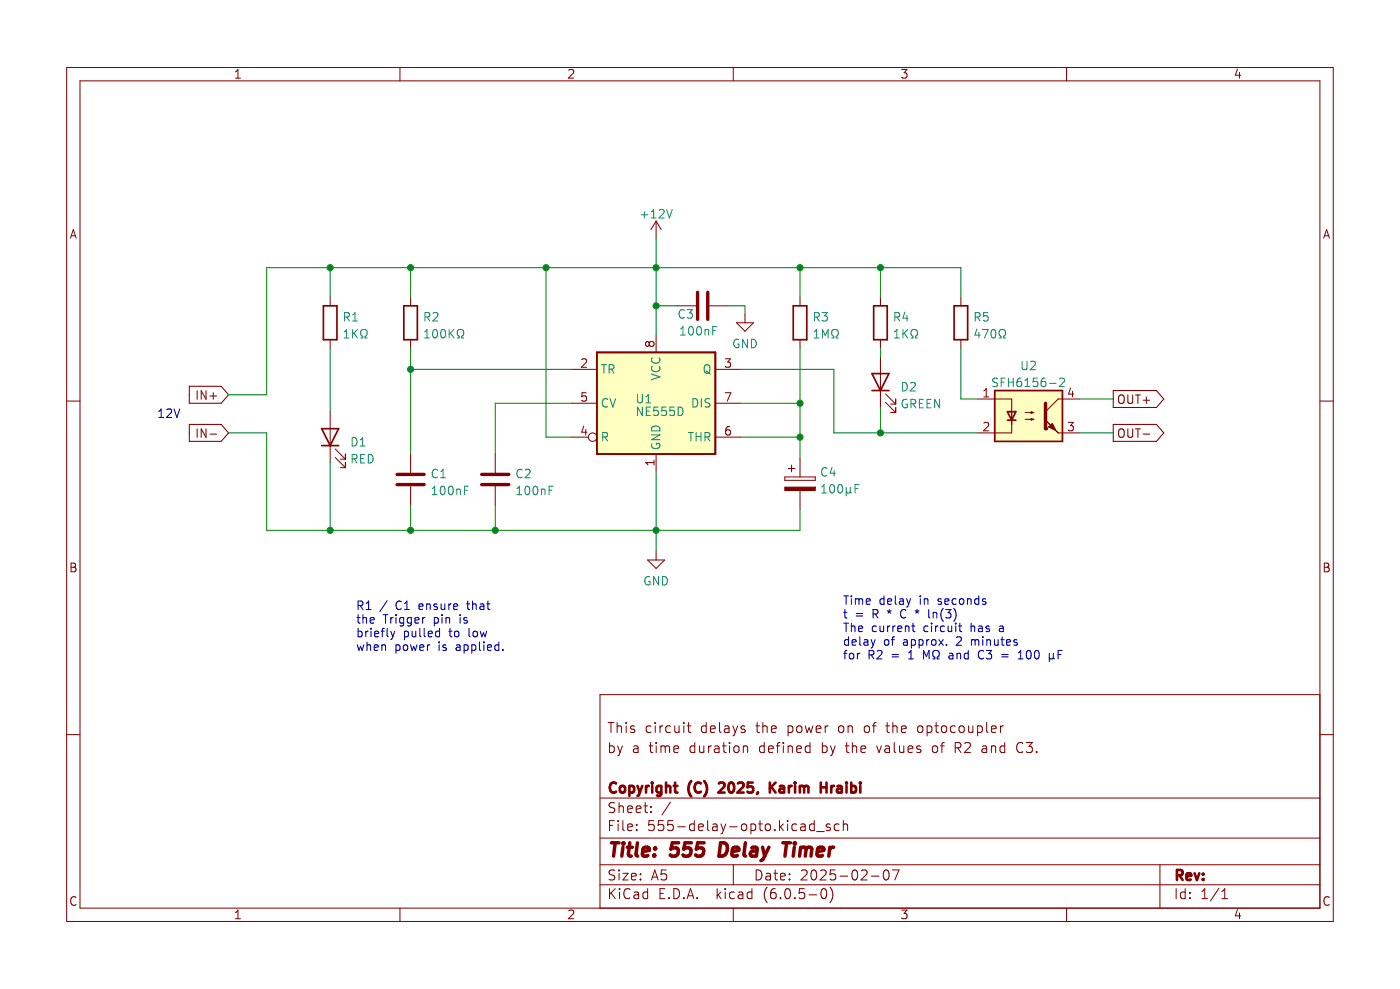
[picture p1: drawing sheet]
<svg xmlns="http://www.w3.org/2000/svg" width="210mm" height="148mm" viewBox="0 0 210 148" stroke-linecap="round" stroke-linejoin="round" font-family="sans-serif">
<path d="M0 .1h209.9v148.1h-209.9z" fill-rule="evenodd" fill="#fff" stroke="#fff" stroke-width=".15"/>
<g fill="none" stroke="#840000" stroke-width=".15">
<path d="M10 10.1h189.9v128h-189.9zM12 12.1h185.9v124h-185.9zM35.3 11.7h.7M35.3 10.8l.4-.4v1.3M60 10.1v2M85.3 10.5l.2-.1h.3l.2 .1v.3l-.8 .9h.8M109.9 10.1v2M135.2 10.4h.8l-.4 .5 .3 .1v.6l-.2 .1h-.3l-.2-.1M159.9 10.1v2M185.5 10.3l-.3 1h.8M185.8 10.8v.9M10.6 35.7l.4-1.3 .4 1.3"/>
<path d="M10.7 35.3h.6M198.5 35.7l.4-1.3 .4 1.3M198.6 35.3h.6M49.5 44.5v1.3M49.5 50.9v1.3M61.6 44.5v1.3M61.6 50.9v1.3M159.3 59.8h-.6l-1.9 1.9M10 60.1h2M49.5 61.7v7.6M50.3 68.5l1.5 1.6M50.3 67.3l1.5 1.5"/>
<path d="M51 70.1h.8M51 68.8h.8M51.8 68v.8M51.8 69.3v.8M61.6 68v2.8M61.6 72.9v2.7M74.3 68v2.8M74.3 72.9v2.7M151.7 63v1.9h-2.6M156.8 63l1.9 1.9h.6M197.9 60.1h2M10.7 84.4h.4l.2 .1v.2l-.2 .3a.35 .35 0 0 1 .3 .3 .35 .35 0 0 1-.3 .4h-.4z"/>
<path d="M10.7 85h.4M97.1 83.9h2.5l-1.2 1.3zM98.4 82.6v1.3M198.6 84.4h.4l.2 .1v.2l-.2 .3a.35 .35 0 0 1 .3 .3 .35 .35 0 0 1-.3 .4h-.4zM198.6 85h.4M10 110.1h2M90 119.6h107.9M91.2 108.2h.8M91.4 111.2v1.5M91.4 111.8l.4-.1 .3 .3v.5l-.1 .2h-.6M91.6 108.2v1.5M92.5 108.2v1.5"/>
<path d="M92.5 108.9a.37 .37 0 0 1 .7 .1v.7M92.6 111.7l.4 1M93 112.7l-.2 .4-.2 .1M93.3 111.7l-.3 1M93.9 108.2v.2M93.9 108.7v1M95 111.8h.6l.1 .9M95.1 108.8l-.4-.1-.2 .3 .1 .2 .5 .1v.4h-.6M95.7 112.1l-.5 .1a.29 .29 0 0 0-.3 .3 .29 .29 0 0 0 .3 .2h.5M97.3 111.7h.6M97.5 111.2v1.3l.1 .2h.3M97.6 108.8l-.4-.1-.3 .3v.5l.1 .2h.6"/>
<path d="M98.2 108.2v.2M98.2 108.7v1M98.4 111.2v.2M98.4 111.7v1M99 108.7v1M99.1 111.9a.37 .37 0 0 1 .6 .1M99.1 111.7v1M99.4 108.7l-.3 .1-.1 .2M99.7 112l.3-.3 .3 .1 .1 .9M99.7 112v.7M100.5 108.8l-.4-.1-.3 .3v.5l.2 .2h.5M101 112.2l.7-.1v-.3l-.5-.1-.2 .3 .1 .7h.6"/>
<path d="M101.2 108.7v1a.41 .41 0 0 0 .6-.1M101.8 108.7v1M102.5 108.2v.2M102.5 108.7v1M103 108.7h.6M103.2 108.2v1.3l.1 .2h.3M104.2 111.8l-.5-.1-.2 .3v.5l.1 .2h.6M104.2 111.2v1.5M104.9 111.7l.1 1a.41 .41 0 0 0 .5-.1M105.5 111.7v1M105.9 108.8l-.4-.1-.3 .3v.5l.1 .2h.6M105.9 108.2v1.5"/>
<path d="M106.2 111.7v1M106.5 109.2l.7-.1v-.3l-.5-.1-.2 .3 .1 .7h.6M106.7 111.7l-.3 .1-.2 .2M107.2 111.8h.5l.1 .9M107.8 112.1l-.5 .1a.29 .29 0 0 0-.2 .3 .29 .29 0 0 0 .2 .2h.5M107.9 108.2v1.3l.2 .2M108.3 111.7h.6M108.5 111.2v1.3l.1 .2h.3M108.7 108.8h.5l.1 .9M109.3 109.1l-.5 .1a.29 .29 0 0 0-.2 .3 .29 .29 0 0 0 .2 .2h.5M109.4 111.2v.2M109.4 111.7v1"/>
<path d="M109.9 108.7l.3 1M110.1 111.9a.41 .41 0 0 1 .4-.2 .41 .41 0 0 1 .3 .3v.5a.41 .41 0 0 1-.4 .3 .41 .41 0 0 1-.4-.3zM110.2 109.7l-.1 .4-.2 .1M110.6 108.7l-.4 1M111.4 111.9a.37 .37 0 0 1 .7 .1v.7M111.4 111.7v1M111.7 108.8l-.4-.1-.2 .3 .1 .2 .5 .1v.4h-.6M113.3 108.7h.6M113.5 108.2v1.3l.1 .2h.3M114.4 108.9a.37 .37 0 0 1 .6 .1v.7M114.4 108.2v1.5M114.6 111.2v1.5"/>
<path d="M114.6 111.8l-.4-.1-.3 .3v.5l.1 .2h.6M115.2 112.2l.7-.1v-.3l-.5-.1-.2 .3 .1 .7h.6M115.7 109.2l.7-.1-.1-.3-.4-.1-.2 .3v.7h.6M116.4 111.7h.5M116.9 111.2l-.2 .1-.1 .2v1.2M117.4 111.2v.2M117.4 111.7v1M118.2 111.9a.37 .37 0 0 1 .6 .1v.7M118.2 108.7v1.5M118.2 111.7v1M118.2 108.8l.4-.1 .3 .3v.5l-.2 .2h-.5M119.4 112.2l.8-.1-.1-.3-.4-.1-.3 .3 .1 .7h.6"/>
<path d="M119.5 108.9a.41 .41 0 0 1 .4-.2 .41 .41 0 0 1 .3 .3v.5a.41 .41 0 0 1-.4 .3 .41 .41 0 0 1-.4-.3zM120.7 108.7l.3 1 .3-.7 .3 .7 .3-1M121.4 111.8l-.4-.1-.3 .3v.5l.2 .2h.5M121.4 111.2v1.5M122.4 109.2l.7-.1-.1-.3-.4-.1-.2 .3v.7h.6M123.3 111.8l.4-.1 .3 .3v.5l-.1 .2h-.6M123.3 111.2v1.5M123.7 108.7v1M124.2 108.7l-.3 .1-.2 .2M124.5 111.7l.4 1M124.9 112.7l-.2 .4-.2 .1M125.2 111.7l-.3 1"/>
<path d="M125.9 108.8a.41 .41 0 0 1 .6 .2v.5a.41 .41 0 0 1-.4 .3 .41 .41 0 0 1-.4-.3v-.5zM126.7 111.7h.6M126.9 111.2v1.3l.1 .2h.3M127.2 108.9a.37 .37 0 0 1 .6 .1v.7M127.2 108.7v1M127.8 111.9a.37 .37 0 0 1 .6 .1v.7M127.8 111.2v1.5M129.1 112.2l.7-.1-.1-.3-.4-.1-.2 .3 .1 .7h.5M129.7 108.9a.41 .41 0 0 1 .4-.2 .41 .41 0 0 1 .3 .3v.5a.41 .41 0 0 1-.4 .3 .41 .41 0 0 1-.4-.3zM130.8 108.7h.6M131.4 108.2l-.3 .1-.1 .2v1.2M131.4 111.7l.4 1 .4-1"/>
<path d="M132.7 111.8h.6l.1 .9M132.8 108.7h.6M133 108.2v1.3l.1 .2h.3M133.4 112.1l-.5 .1a.29 .29 0 0 0-.3 .3 .29 .29 0 0 0 .3 .2h.5M133.9 108.9a.37 .37 0 0 1 .6 .1v.7M133.9 108.2v1.5M134.1 111.2v1.3l.2 .2M134.9 111.7v1a.41 .41 0 0 0 .6-.1M135.1 109.2l.8-.1-.1-.3-.4-.1-.3 .3 .1 .7h.6M135.5 111.7v1M136.1 112.2l.8-.1-.1-.3-.4-.1-.3 .3 .1 .7h.6M137.7 108.8a.41 .41 0 0 1 .7 .2v.5a.41 .41 0 0 1-.4 .3 .41 .41 0 0 1-.4-.3v-.5z"/>
<path d="M138 111.8l-.4-.1-.2 .3 .1 .2 .5 .1v.4h-.6M139 108.8l.4-.1 .3 .3v.5l-.1 .2h-.6M139 108.7v1.5M139.9 111.8a.41 .41 0 0 1 .7 .2v.5a.41 .41 0 0 1-.4 .3 .41 .41 0 0 1-.4-.3v-.5zM140.1 108.7h.6M140.4 108.2v1.3v.2h.3M141 111.7h.6M141.2 108.9a.41 .41 0 0 1 .4-.2 .41 .41 0 0 1 .3 .3v.5a.41 .41 0 0 1-.4 .3 .41 .41 0 0 1-.4-.3zM141.6 111.2l-.3 .1-.1 .2v1.2M143.2 112h.6a.41 .41 0 0 0 .3-.4 .41 .41 0 0 0-.3-.4h-.6v1.5M143.2 108.8l-.4-.1-.3 .3v.5l.1 .2h.6M143.6 112l.5 .7"/>
<path d="M143.9 108.9a.41 .41 0 0 1 .4-.2 .41 .41 0 0 1 .3 .3v.5a.41 .41 0 0 1-.4 .3 .41 .41 0 0 1-.4-.3zM144.6 111.4l.3-.2 .5 .1a.41 .41 0 0 1 0 .6l-.8 .8h.9M145.2 108.7l.1 1a.41 .41 0 0 0 .6-.1M145.9 108.7v1M146.6 108.8l.4-.1 .3 .3v.5l-.2 .2h-.5M146.6 108.7v1.5M147.3 111.8h.6v.9M147.9 112.1l-.5 .1a.29 .29 0 0 0-.2 .3 .29 .29 0 0 0 .2 .2h.5M147.9 108.2v1.3l.2 .2M148.6 111.9a.37 .37 0 0 1 .7 .1v.7M148.6 109.2l.8-.1-.1-.3-.4-.1-.3 .3 .1 .7h.6M148.6 111.7v1"/>
<path d="M150 108.7v1M150.4 108.7l-.3 .1-.1 .2M150.6 111.8l-.4-.1-.3 .3v.5l.2 .2h.5M150.6 111.2v1.5M153.4 111.4a.6 .6 0 0 0-.8 0 .6 .6 0 0 0-.2 .7 .56 .56 0 0 0 .3 .6 .56 .56 0 0 0 .7-.1M153.9 111.2h.9l-.5 .6a.41 .41 0 0 1 .5 .3v.4l-.2 .2h-.5l-.2-.1M155.4 112.6v.1M197.9 104.1h-107.9v32M197.9 110.1h2M11.4 134.5a.52 .52 0 0 0-.6 0 .52 .52 0 0 0-.2 .6 .49 .49 0 0 0 .2 .5 .49 .49 0 0 0 .6-.1M35.3 136.7l.4-.4v1.3M35.3 137.6h.7"/>
<path d="M60 136.1v2M85.3 136.5l.2-.2h.3l.2 .2v.2l-.8 .9h.8M90 132.6h107.9M90 129.6h107.9M90 125.6h107.9M91.4 133.1v1.5M91.4 123.7h.5M91.6 133.8l.6 .8M92.1 122.9h-.7v1.5M92.2 130.4l-.6-.1-.2 .2-.1 .3a.71 .71 0 0 0 .7 .4l.2 .2-.2 .4h-.7M92.2 120.3l-.6-.1-.2 .2-.1 .3a.71 .71 0 0 0 .7 .4l.2 .2-.2 .4h-.7M92.2 133.1l-.8 .9"/>
<path d="M92.7 122.9v.2M92.7 123.4v1M92.8 120.2v1.5M92.8 130.3v.2M92.8 130.8v1M92.8 120.9a.37 .37 0 0 1 .7 .1v.7M92.9 133.1v.2M92.9 133.6v1M93.4 130.8h.8l-.8 1h.8M93.4 122.9v1.3l.2 .2M94.1 123.9l.7-.1-.1-.3-.4-.1-.2 .3 .1 .7h.5M94.1 121.2l.7-.1-.1-.3-.4-.1-.2 .3 .1 .7h.5"/>
<path d="M94.5 133.3a.6 .6 0 0 0-.8 0 .6 .6 0 0 0-.2 .7 .56 .56 0 0 0 .3 .6 .56 .56 0 0 0 .7-.1M94.7 131.3l.7-.1-.1-.3-.4-.1-.2 .2v.8h.6M95.1 133.7h.6v.9M95.4 121.2l.7-.1-.1-.3-.4-.1-.2 .3 .1 .7h.5M95.5 124.3v.1M95.5 123.5v.2M95.7 134l-.5 .1a.29 .29 0 0 0-.2 .2 .29 .29 0 0 0 .2 .3h.5M96 131.7v.1M96 130.9v.1M96.5 120.7h.6M96.7 120.2v1.3l.1 .2h.3M97.1 133.7l-.4-.1-.3 .3v.4l.1 .3h.6"/>
<path d="M97.1 133.1v1.5M97.6 121.6v.1M97.6 120.8v.2M97.7 131.8l.5-1.5 .5 1.5M97.8 131.4h.7M98 122.9h-.7l-.1 .8 .3-.2 .5 .1 .1 .2-.1 .5-.2 .1h-.3l-.3-.1M99 133.8h.5M99.5 122.9h-.8v.8l.2-.2 .5 .1 .1 .2v.5l-.3 .1h-.3l-.2-.1M99.7 133.1h-.7v1.5h.7M99.9 130.3h-.7l-.1 .7 .2-.1 .5 .1 .2 .2-.1 .5-.2 .1h-.4l-.2-.1M100.3 134.5v.1M100.5 120.2l-1.3 1.9"/>
<path d="M100.9 122.9h-.7l-.1 .8 .2-.2 .5 .1 .2 .2-.1 .5-.2 .1h-.4l-.2-.1M101 133.1a.76 .76 0 0 1 .9 .8 .76 .76 0 0 1-.9 .7zM101.6 123.9h1.1M102.5 134.5v.1M103 134.6l.5-1.5 .5 1.5M103.2 134.2h.7M104.1 123.5l-.4-.1-.3 .3v.5l.1 .2h.6M104.1 122.9v1.5M104.5 134.5v.1M104.7 123.9l.8-.1-.1-.3-.4-.1-.3 .3 .1 .7h.6M106.1 122.9v1.3l.2 .2M106.9 123.5h.6v.9"/>
<path d="M107.5 133.1v1.5M107.5 123.8l-.5 .1a.29 .29 0 0 0-.2 .3 .29 .29 0 0 0 .2 .2h.5M107.7 134.1l.4 .5M108.1 133.6l-.6 .6M108.1 123.4l.4 1M108.5 124.4l-.2 .4-.2 .1M108.7 133.1v.2M108.7 133.6v1M108.8 123.4l-.3 1M109.4 123.9h1.1M109.9 136.1v2M109.9 129.6v3"/>
<path d="M110.1 133.7l-.4-.1-.3 .3v.4l.1 .3h.6M110.7 133.7h.6l.1 .9M111.2 123.6a.41 .41 0 0 1 .4-.2 .41 .41 0 0 1 .3 .3v.5a.41 .41 0 0 1-.3 .3 .41 .41 0 0 1-.4-.3zM111.4 134l-.5 .1a.29 .29 0 0 0-.2 .2 .29 .29 0 0 0 .2 .3h.5M112.6 123.5l.4-.1 .3 .3v.5l-.1 .2h-.6M112.6 123.4v1.5M112.7 133.7l-.4-.1-.3 .3v.4l.2 .3h.5M112.7 133.1v1.5M113.4 130.3a.76 .76 0 0 1 .8 .8 .76 .76 0 0 1-.8 .7zM113.7 123.4h.6M113.9 122.9v1.3l.1 .2h.3M114.8 123.6a.41 .41 0 0 1 .4-.2 .41 .41 0 0 1 .3 .3v.5a.41 .41 0 0 1-.4 .3 .41 .41 0 0 1-.4-.3z"/>
<path d="M114.9 130.9h.5l.1 .9M115 132.9a1.72 1.72 0 0 0 0 2.3M115.5 131.2l-.5 .1a.29 .29 0 0 0-.2 .2 .29 .29 0 0 0 .2 .3h.5M116 130.8h.6M116.2 124.3v.1M116.2 130.3v1.3l.1 .2h.3M116.2 133.1a.59 .59 0 0 0-.7 .7v.5l.2 .3h.4l.2-.1 .1-.5-.2-.2-.4-.1-.3 .3M116.9 122.9v1.5M117 131.3l.7-.1v-.3l-.5-.1-.2 .2 .1 .8h.6M117 134.5v.1M117 123.9l.4 .5M117.4 123.4l-.5 .6"/>
<path d="M117.8 133.3l.4-.2a.94 .94 0 0 1 0 1.5h-.2a.91 .91 0 0 1-.2-1.3zM118.1 122.9v.2M118.1 123.4v1M118.4 131.7v.1M118.4 130.9v.1M119.2 134.5v.1M119.4 123.5l-.4-.1-.3 .3v.5l.2 .2h.5M120.1 123.5h.6v.9M120.2 130.5l.2-.2 .5 .1a.41 .41 0 0 1 0 .6l-.8 .8h.9M120.6 133.1h-.7l-.1 .7 .2-.1 .5 .1 .2 .2-.1 .5-.2 .1h-.4l-.2-.1M120.7 123.8l-.5 .1a.29 .29 0 0 0-.2 .3 .29 .29 0 0 0 .2 .2h.5M121.3 134.1h1.1"/>
<path d="M121.7 130.5l.4-.2a.94 .94 0 0 1 0 1.5h-.2a.91 .91 0 0 1-.2-1.3zM122.1 123.5l-.4-.1-.3 .3v.5l.1 .2h.6M122.1 122.9v1.5M122.4 124.6h1.2M123 130.5l.2-.2 .5 .1a.41 .41 0 0 1 .1 .6l-.9 .8h1M123.2 133.3l.4-.2a.94 .94 0 0 1 0 1.5h-.2a.91 .91 0 0 1-.2-1.3zM124.4 123.5l-.3-.1-.2 .3v.2l.5 .1v.4h-.5M124.4 132.9a1.72 1.72 0 0 1 0 2.3M125.2 130.3h-.7l-.1 .7 .3-.1 .5 .1 .1 .2-.1 .5-.2 .1h-.3l-.3-.1M125.8 123.5l-.4-.1-.3 .3v.5l.1 .2h.6M125.9 131.3h1.2M126.4 123.6a.37 .37 0 0 1 .7 .1v.7"/>
<path d="M126.4 122.9v1.5M127.9 130.5l.3-.2a.94 .94 0 0 1 0 1.5h-.1a.91 .91 0 0 1-.2-1.3zM129.2 130.5l.2-.2 .5 .1a.41 .41 0 0 1 0 .6l-.8 .8h.9M130.7 131.3h1.1M132.6 130.5l.3-.2a.94 .94 0 0 1 0 1.5h-.1a.91 .91 0 0 1-.2-1.3zM133.8 130.3h1l-.6 1.5M135.2 136.3h.8l-.4 .5 .3 .2v.5l-.2 .1h-.3l-.2-.1M159.9 136.1v2M173.9 129.6v6.5M176.3 133.1v1.5M177.7 133.7l-.4-.1-.3 .3v.4l.1 .3h.6M177.7 133.1v1.5"/>
<path d="M178.4 134.5v.1M178.4 133.7v.1M180.2 134.6h.9M180.2 133.6l.4-.5v1.5M182.8 133.1l-1.3 1.9M183.2 134.6h.9M183.2 133.6l.4-.5v1.5M185.5 136.3l-.3 .9h.8M185.8 136.8v.8M199.3 134.5a.52 .52 0 0 0-.6 0 .52 .52 0 0 0-.2 .6 .49 .49 0 0 0 .2 .5 .49 .49 0 0 0 .6-.1"/>
</g>
<g fill="none" stroke="#840000" stroke-width=".39">
<path d="M92.4 117.4a.6 .6 0 0 0-.8 0 .6 .6 0 0 0-.2 .7 .56 .56 0 0 0 .3 .6 .56 .56 0 0 0 .7-.1M93 117.9a.41 .41 0 0 1 .4-.2 .41 .41 0 0 1 .3 .3v.5a.41 .41 0 0 1-.4 .3 .41 .41 0 0 1-.4-.3zM94.4 117.8l.4-.1 .3 .3v.5l-.2 .2h-.5M94.4 117.7v1.5M95.6 117.7l.3 1M95.9 118.7l-.1 .4-.2 .1M96.3 117.7l-.4 1M96.9 117.7v1M97.3 117.7l-.3 .1-.1 .2M97.8 117.2v.2M97.8 117.7v1M99.1 117.8l-.4-.1-.3 .3v.5l.2 .2h.5"/>
<path d="M99.1 117.7v1.3a.41 .41 0 0 1-.6 .2M99.9 117.9a.37 .37 0 0 1 .6 .1v.7M99.9 117.2v1.5M101 117.7h.6M101.2 117.2v1.3l.1 .2h.3M103.6 117a1.72 1.72 0 0 0 0 2.3M105.1 117.4a.6 .6 0 0 0-.8 0 .6 .6 0 0 0-.2 .7 .56 .56 0 0 0 .3 .6 .56 .56 0 0 0 .7-.1M105.6 117a1.72 1.72 0 0 1 0 2.3M107.8 117.4l.2-.2 .5 .1a.41 .41 0 0 1 .1 .6l-.9 .8h.9M109.4 117.4l.3-.2a.94 .94 0 0 1 0 1.5h-.1a.91 .91 0 0 1-.2-1.3zM110.6 117.4l.3-.2 .5 .1a.41 .41 0 0 1 0 .6l-.8 .8h.9M112.9 117.2h-.8v.8l.2-.2 .5 .1 .1 .2v.5l-.3 .1h-.3l-.2-.1"/>
<path d="M113.6 118.7l-.1 .3M115.4 117.2v1.5M115.6 117.9l.7 .8M116.3 117.2l-.9 .9M116.9 117.8h.6l.1 .9M117.6 118.1l-.5 .1a.29 .29 0 0 0-.3 .3 .29 .29 0 0 0 .3 .2h.5M118.3 117.7v1M118.7 117.7l-.3 .1-.1 .2M119.2 117.2v.2M119.2 117.7v1M119.9 117.9a.37 .37 0 0 1 .7 .1M119.9 117.7v1"/>
<path d="M120.6 118l.2-.3 .3 .1 .1 .9M120.6 118v.7M123.1 117.2v1.5M123.1 118h.8M123.9 117.2v1.5M124.6 117.7v1M125.1 117.7l-.3 .1-.2 .2M125.6 117.8h.5l.1 .9M126.2 118.1l-.5 .1a.29 .29 0 0 0-.2 .3 .29 .29 0 0 0 .2 .2h.5M126.9 117.2v.2M126.9 117.7v1M127.6 117.8l.5-.1 .2 .3v.5l-.1 .2h-.6"/>
<path d="M127.6 117.2v1.5M129 117.2v.2M129 117.7v1M176.5 131.1h.5a.41 .41 0 0 0 .3-.4 .41 .41 0 0 0-.3-.4h-.5v1.5M176.8 131.1l.5 .7M177.9 131.3l.7-.1-.1-.3-.4-.1-.2 .2 .1 .8h.5M179.1 130.8l.4 1 .3-1M180.4 131.7v.1M180.4 130.9v.1"/>
</g>
<g fill="none" stroke="#840000" stroke-width=".52">
<path d="M91.7 126.3h1.1M92.2 126.3l-.2 2M93.4 126.9l-.2 1.4M93.5 126.3v.2M93.5 126.3l-.1 .1 .1 .1M93.5 126.3l.1 .1-.1 .1M94.1 126.9h.7M94.4 126.3l-.2 1.7 .1 .2 .4 .1M95.6 126.3l-.2 1.7 .2 .3M96.4 127.6l.9-.2v-.4l-.6-.1-.3 .3-.1 .8 .1 .2 .2 .1 .5-.1M98.1 128.1l.1 .1-.1 .1M98.1 128.1l-.1 .1 .1 .1"/>
<path d="M98.1 128.1v.2M98.2 127v.2M98.2 127l.1 .1-.1 .1M98.2 127l-.1 .1 .1 .1M101.8 126.3h-1l-.2 .9 .3-.2 .7 .1 .1 .3-.2 .7-.3 .2h-.5l-.2-.2M103.7 126.3h-1l-.2 .9 .3-.2 .7 .1 .1 .3-.2 .7-.3 .2h-.5l-.2-.2M105.6 126.3h-1l-.2 .9 .3-.2 .7 .1 .1 .3-.2 .7-.3 .2h-.4l-.3-.2M108 126.3h.5a.97 .97 0 0 1 .4 1.5 .9 .9 0 0 1-1.1 .5zM109.8 127.6l1-.2-.1-.4-.6-.1-.3 .3-.1 .8 .1 .2 .2 .1 .6-.1M111.8 126.3l-.3 1.7 .3 .3M112.7 127l.2-.1 .6 .1v.2l-.1 1.1M113.5 127.4l-.7 .1a.4 .4 0 0 0-.3 .3 .4 .4 0 0 0 .2 .5l.7-.1"/>
<path d="M114.3 126.9l.3 1.4M114.6 128.3l-.2 .4-.3 .2M115.3 126.9l-.7 1.4M117.4 126.3h1.1M117.9 126.3l-.2 2M119.1 126.9l-.2 1.4M119.2 126.3v.2M119.2 126.3l-.1 .1 .1 .1M119.2 126.3l.1 .1-.1 .1M120 127.1a.49 .49 0 0 1 .9 .1M120 126.9l-.1 1.4M120.9 127.2a.5 .5 0 0 1 .8-.2v.2l-.1 1.1"/>
<path d="M120.9 127.2l-.2 1.1M122.5 127.6l1-.2v-.4l-.6-.1-.3 .3-.1 .8 .1 .2 .1 .1 .6-.1M124.4 126.9l-.1 1.4M125 126.9a.59 .59 0 0 0-.6 .4"/>
</g>
<path d="M48.5 45.8h2v5.1h-2zM60.5 45.8h2.1v5.1h-2.1zM149.1 58.5h10.2v7.6h-10.2zM48.2 66.8h2.6M48.2 64.2h2.6l-1.3 2.6zM151 63h1.3" fill="none" stroke="#840000" stroke-width=".25"/>
<g fill="none" stroke="#008484" stroke-width=".15">
<path d="M51.6 50.6h.7M51.6 49.7l.4-.3v1.2M51.7 47.5l.6-.1 .1-.2-.1-.3-.2-.1h-.4v1.3M52 47.5l.4 .6M52.9 48.1h.7M52.9 47.2l.3-.4v1.3M52.9 49.4v1.2M53.1 49.9l.5 .7M53.6 49.4l-.7 .7M54.1 50.6h.3v-.2a.54 .54 0 0 1-.3-.8 .54 .54 0 0 1 .8-.2 .58 .58 0 0 1-.2 1v.2h.3M63.7 50.6h.7M63.7 49.7l.3-.3v1.2"/>
<path d="M63.7 47.5l.6-.1 .1-.2v-.3l-.2-.1h-.5v1.3M64 47.5l.4 .6M64.9 46.9l.5-.1 .2 .1 .1 .3-.8 .9h.8M65 49.5l.2-.1a.69 .69 0 0 1 .5 .5 .69 .69 0 0 1-.3 .7h-.1a.68 .68 0 0 1-.3-1.1zM66.2 49.5l.2-.1a.69 .69 0 0 1 .5 .5 .69 .69 0 0 1-.3 .7h-.1a.68 .68 0 0 1-.3-1.1zM67.3 49.4v1.2M67.5 49.9l.6 .7M68.1 49.4l-.8 .7M68.6 50.6h.3v-.2a.54 .54 0 0 1-.3-.8 .54 .54 0 0 1 .7-.2 .58 .58 0 0 1-.1 1v.2h.3M52.8 65.5a.64 .64 0 0 1 .7 .7 .64 .64 0 0 1-.7 .6zM52.8 68.7h.6l.1-.2v-.3l-.2-.1h-.5v1.3M53.1 68.7l.4 .7"/>
<path d="M54 66.8h.7M54 65.9l.4-.4v1.3M54.1 68.7h.4M54.7 68.1h-.6v1.3h.6M55.2 68.1a.64 .64 0 0 1 .8 .6 .64 .64 0 0 1-.8 .7zM64.8 74.1h.7M64.8 73.2l.4-.4v1.3M65.6 70.4a.51 .51 0 0 0-.6 0 .51 .51 0 0 0-.2 .6 .48 .48 0 0 0 .2 .5 .48 .48 0 0 0 .6 0M66.1 71.6h.7M66.1 70.7l.3-.4v1.3M66.1 73l.2-.2a.69 .69 0 0 1 .5 .6 .69 .69 0 0 1-.2 .7h-.2a.68 .68 0 0 1-.3-1.1zM67.3 73l.2-.2a.69 .69 0 0 1 .5 .6 .69 .69 0 0 1-.2 .7h-.2a.68 .68 0 0 1-.3-1.1z"/>
<path d="M68.5 73.4l.2-.1h.3v.8M68.5 73.3v.8M69.6 73.4h.5M70.2 72.8h-.6v1.3M77.5 74.1h.7M77.5 73.2l.4-.4v1.3M78.3 70.4a.51 .51 0 0 0-.7 0 .51 .51 0 0 0-.1 .6 .48 .48 0 0 0 .2 .5 .48 .48 0 0 0 .6 0M78.8 70.4l.4-.1 .2 .1 .1 .3-.8 .9h.8M78.8 73l.2-.2a.69 .69 0 0 1 .5 .6 .69 .69 0 0 1-.3 .7h-.1a.68 .68 0 0 1-.3-1.1zM80 73l.2-.2a.69 .69 0 0 1 .5 .6 .69 .69 0 0 1-.2 .7h-.2a.68 .68 0 0 1-.3-1.1zM81.2 73.3v.8M81.2 73.4l.2-.1h.3v.8"/>
<path d="M82.3 73.4h.5M82.9 72.8h-.6v1.3M97.4 86.4a.62 .62 0 0 0-.8 .5 .62 .62 0 0 0 .5 .7l.4-.1v-.4h-.3M98.7 86.4v1.2l-.7-1.2v1.2M99.3 86.4a.64 .64 0 0 1 .8 .6 .64 .64 0 0 1-.8 .6z"/>
</g>
<path d="M59.5 72.6h4.1M59.5 71.1h4.1M72.2 72.6h4.1M72.2 71.1h4.1M156.8 60.4v3.8" fill="none" stroke="#840000" stroke-width=".51"/>
<path d="M149.1 58.5h10.2v7.6h-10.2z" fill-rule="evenodd" fill="#ffffc2" stroke="#ffffc2" stroke-width=".25"/>
<circle cx="156.8" cy="64.2" r=".25" fill="#840000"/>
<g fill="none" stroke="#840000" stroke-width=".15">
<path d="M98.4 33.1v2.6M98.4 33.1l-.8 1.3M98.4 33.1l.7 1.3M85.7 55.3h3.8M87.2 53.9l.5-.1 .2 .1v.2l-.7 .9h.7M87.9 58.8h-.6l-.1 .6 .2-.1 .4 .1 .1 .2v.4l-.2 .1-.5-.1M97.3 51.4l.3-.2h.2l.3 .2-.1 .4-.2 .1h-.2l-.3-.3M97.3 51.4l-.2-.2-.3 .2v.2l.2 .3 .3-.3M97.3 51.4v.2M98.4 50.3v2.5M101.5 45.8h2.8M106.4 45.8h2.8"/>
<path d="M107.3 55.3h3.8M108.7 53.8h.8l-.4 .4 .4 .2v.5l-.2 .1h-.4l-.2-.1M108.7 58.8h.9l-.6 1.3M110.4 48.4h2.6l-1.3 1.2zM111.7 47.1v1.3M119.9 44.5v1.3M119.9 50.9v1.3M132 44.5v1.3M132 50.9v1.3M132 53.4v7.6M132.8 59l1.5 1.5M134.3 59.8v.7"/>
<path d="M144.1 44.5v1.3M144.1 50.9v1.3M146.6 59.8h5.1v3.8M147.5 59.5h.7M147.5 58.6l.4-.4v1.3M159.3 59.8h2.5M160.5 58.1l-.3 .9h.8M160.8 58.6v.9M85.7 65.5h2.5M85.7 60.4h3.8M87.5 63.8l-.3 1h.8M87.8 64.3v.9"/>
<path d="M98.1 68.9v.8M98.1 69.3h-1.3l.3 .4M98.4 68v2.6M107.3 65.5h3.8M107.3 60.4h3.8M109.4 63.9a.5 .5 0 0 0-.6 .6v.4l.1 .2 .4 .1 .2-.1v-.5l-.1-.1-.4-.1-.2 .2M117.7 71.5h4.5v.5h-4.5zM118.2 70.2h1M118.7 69.7v1M119.9 68.7v2.8M119.9 73.5v2.8M132.8 60.3l1.5 1.5"/>
<path d="M133.5 61.8h.8M133.5 60.5h.8M134.3 61v.8M146.6 64.9h2.5M147.5 63.4l.5-.1 .2 .1v.2l-.8 .9h.8M153.7 62.8h1.3M153.7 61.8h1.3M154.6 62.7l.4 .1-.4 .2zM154.6 61.7l.4 .1-.4 .1zM157.3 64h.1M157.8 63.5l.5 1-1-.5zM159.3 64.9h2.5"/>
<path d="M160.1 63.3h.8l-.4 .5 .4 .1v.5l-.2 .1h-.4l-.2-.1"/>
<circle cx="88.8" cy="65.5" r=".63"/>
</g>
<path d="M89.5 52.8h17.8v15.2h-17.8zM118.9 45.8h2.1v5.1h-2.1zM130.7 58.5h2.6M130.7 56h2.6l-1.3 2.5zM131 45.8h2v5.1h-2zM143 45.8h2.1v5.1h-2.1zM151 61.7h1.3l-.6 1.3z" fill="none" stroke="#840000" stroke-width=".25"/>
<g fill="#840000" stroke="#840000" stroke-width=".15">
<path d="M157.3 64l.5-.5 .5 1z" fill-rule="evenodd"/>
<path d="M117.7 73h4.5v.5h-4.5z" fill-rule="evenodd"/>
</g>
<g fill="none" stroke="#008484" stroke-width=".15">
<path d="M96.1 32.2h1M96.6 31.7v1M97.6 32.7h.8M97.6 31.8l.4-.4v1.3M98.9 31.5l.4-.1 .2 .1 .1 .3-.8 .9h.8M99.9 31.4l.5 1.3 .4-1.3M90.2 54.6h.7M90.6 54.6v1.3M91.1 59.8a.51 .51 0 0 0-.6 0 .51 .51 0 0 0-.2 .6 .48 .48 0 0 0 .3 .5 .48 .48 0 0 0 .5 0M91.3 55.3l.6-.1 .2-.1-.1-.3-.2-.2h-.5v1.3M91.5 59.7l.4 1.3 .4-1.3M91.6 55.3l.5 .6"/>
<path d="M95.6 59.1v1l.2 .3 .4-.1 .1-.2v-1M96.8 59.4l.4-.3v1.3M97.7 56l1.2 .5-1.2 .4M97.8 53.6a.51 .51 0 0 0 0 .7 .51 .51 0 0 0 .6 .1 .48 .48 0 0 0 .5-.2 .48 .48 0 0 0-.1-.6M97.8 54.9a.51 .51 0 0 0 0 .6 .51 .51 0 0 0 .6 .2 .48 .48 0 0 0 .5-.3 .48 .48 0 0 0-.1-.5M102 50.2h.8M102 49.3l.4-.4v1.3M102.6 46.5a.51 .51 0 0 0-.6 0 .51 .51 0 0 0-.2 .6 .48 .48 0 0 0 .3 .5 .48 .48 0 0 0 .5-.1M103 46.4h.8l-.4 .5 .3 .1v.5l-.1 .2h-.4l-.2-.2M103.4 49l.1-.1a.69 .69 0 0 1 .5 .6 .69 .69 0 0 1-.2 .6l-.1 .1a.68 .68 0 0 1-.3-1.2zM103.9 59.7a.64 .64 0 0 1 .7 .7 .64 .64 0 0 1-.7 .6zM104.6 49l.1-.1a.69 .69 0 0 1 .5 .6 .69 .69 0 0 1-.2 .6l-.1 .1a.68 .68 0 0 1-.3-1.2z"/>
<path d="M105.2 59.7v1.3M105.6 54.8a.43 .43 0 0 1 .5-.2 .43 .43 0 0 1 .3 .5v.4a.42 .42 0 0 1-.4 .4 .42 .42 0 0 1-.4-.4zM105.7 49.5l.2-.1h.3l.1 .8M105.7 49.4v.8M105.8 55.6l.3 .1 .4 .3M106.4 59.8l-.5-.1-.2 .3 .1 .3 .6 .2v.4l-.2 .1-.5-.1M106.9 49.5h.4M107.5 48.9h-.6v1.3M110.7 50.9a.62 .62 0 0 0-.7 .4 .62 .62 0 0 0 .4 .8l.4-.1v-.4h-.3M112.1 50.8v1.3l-.8-1.3v1.3M112.7 50.8a.64 .64 0 0 1 .7 .7 .64 .64 0 0 1-.7 .6zM122 50.6h.8"/>
<path d="M122 49.7l.4-.3v1.2M122.1 47.5l.6-.1 .1-.2v-.3l-.2-.1h-.5v1.3M122.4 47.5l.4 .6M123.3 46.8h.7l-.4 .5 .4 .1v.6l-.2 .1h-.4l-.1-.1M123.3 50.6v-1.2l.4 .9 .5-.9v1.2M124.7 50.6h.3v-.2a.54 .54 0 0 1-.3-.8 .54 .54 0 0 1 .8-.2 .58 .58 0 0 1-.1 1v.2h.3M134.1 50.6h.7M134.1 49.7l.4-.3v1.2M134.2 47.5l.6-.1 .1-.2-.1-.3-.2-.1h-.4v1.3M134.5 47.5l.4 .6M135.3 57.3a.64 .64 0 0 1 .7 .6 .64 .64 0 0 1-.7 .7zM135.4 49.4v1.2"/>
<path d="M135.6 49.9l.5 .7M135.7 46.8l-.3 .9h.8M136 59.9a.62 .62 0 0 0-.8 .4 .62 .62 0 0 0 .5 .8l.3-.1v-.4h-.2M136 47.2v.9M136.1 49.4l-.7 .7M136.5 57.4l.5-.1 .2 .1v.3l-.7 .9h.7M136.6 50.6h.3v-.2a.54 .54 0 0 1-.3-.8 .54 .54 0 0 1 .8-.2 .58 .58 0 0 1-.2 1v.2h.3M138.4 59.8h-.6v1.3h.6M139.6 59.8h-.6v1.3h.6M140.9 59.8v1.3l-.8-1.3v1.3M146.2 47.5l.6-.1 .1-.2v-.3l-.2-.1h-.5v1.3M146.5 49.3l-.3 .9h.7"/>
<path d="M146.5 47.5l.4 .6M146.8 49.8v.8M147.3 49.4h.9l-.6 1.2M148.1 46.8h-.6l-.1 .6 .2-.1 .4 .1 .2 .2-.1 .4-.2 .1-.5-.1M148.8 49.4h.1a.69 .69 0 0 1 .5 .5 .69 .69 0 0 1-.3 .7h-.1a.69 .69 0 0 1-.5-.5 .69 .69 0 0 1 .3-.7zM149.6 56.7h-.5l-.2 .1v.3l.5 .3 .2 .3-.3 .2h-.5M149.8 50.6h.3v-.2a.54 .54 0 0 1-.3-.8 .54 .54 0 0 1 .8-.2 .58 .58 0 0 1-.1 1v.2h.3M150.1 57.3h.4M150.7 56.7h-.6v1.2M151.2 57.3h.7M151.2 56.7v1.2M151.9 56.7v1.2"/>
<path d="M153.1 56.7a.5 .5 0 0 0-.6 .5v.5l.1 .2h.3l.2-.1 .1-.4-.1-.2-.4-.1-.2 .3M153.3 54.1v1l.2 .3 .4-.1 .1-.2v-1M153.7 57.9h.7M153.7 57l.3-.3v1.2M154.5 54.2l.5-.1 .2 .1v.3l-.7 .9h.7M155.5 56.7h-.6v.6l.2-.2 .4 .1 .1 .2-.1 .4-.1 .1-.5-.1M156.7 56.7a.5 .5 0 0 0-.6 .5v.5l.1 .2h.4l.2-.1v-.4l-.1-.2-.4-.1-.2 .3M157.4 57.4h.9M158.9 56.8l.5-.1 .1 .1 .1 .2-.8 .9h.8M90.4 65.5l.6-.1 .1-.2-.1-.3-.1-.1h-.5v1.3M90.7 65.5l.4 .6M96.3 61v1.3l-.7-1.3v1.3"/>
<path d="M96.8 60.4h.8M96.9 61.6h.4M97.5 61h-.6v1.3h.6M97.7 65.1h1.2l-1.2 .8h1.2M97.7 66.5a.62 .62 0 0 0 .5 .7 .62 .62 0 0 0 .7-.4l-.1-.4h-.4v.3M97.9 63.9a.66 .66 0 0 1 .7 0 .66 .66 0 0 1 .3 .6h-1.2v-.3zM98.7 61h-.6l-.1 .6 .2-.1h.4l.1 .2v.4l-.2 .2-.5-.2M99.9 61h-.6l-.1 .6 .2-.1h.4l.1 .2v.4l-.2 .2-.5-.2M101.1 61h-.6l-.1 .6 .2-.1h.4l.1 .2v.4l-.2 .2-.5-.2M101.7 61a.64 .64 0 0 1 .7 .6 .64 .64 0 0 1-.7 .7zM103.2 64.8h.8M103.6 64.8v1.3"/>
<path d="M104.4 64.8v1.3M104.4 65.4h.7M105.1 64.8v1.3M105.7 65.5l.6-.1 .1-.2v-.3l-.2-.1h-.5v1.3M106 65.5l.4 .6M123.2 73.9h.7M123.2 73l.4-.4v1.3M124 70.2a.51 .51 0 0 0-.7 0 .51 .51 0 0 0-.1 .6 .48 .48 0 0 0 .2 .5 .48 .48 0 0 0 .6-.1M124.5 72.7l.2-.1a.69 .69 0 0 1 .5 .5 .69 .69 0 0 1-.3 .7l-.1 .1a.68 .68 0 0 1-.3-1.2zM124.8 70l-.3 .9h.7M125.1 70.5v.8M125.7 72.7l.2-.1a.69 .69 0 0 1 .5 .5 .69 .69 0 0 1-.3 .7l-.1 .1a.68 .68 0 0 1-.3-1.2z"/>
<path d="M126.9 73.7l.2 .2h.2l.2-.2M126.9 73v1.3M127.5 73.7l.2 .2M127.5 73v.7M128.2 73.2h.4M128.8 72.6h-.6v1.3M136.6 60.5l.6-.1 .1-.1-.1-.3-.1-.2h-.5v1.3M136.9 60.5l.4 .6M137.8 60.4h.5M139 60.4h.4"/>
</g>
<path d="M104.6 43.8v4M106.1 43.8v4" fill="none" stroke="#840000" stroke-width=".51"/>
<g fill="#ffffc2" stroke="#ffffc2" stroke-width=".25">
<path d="M89.5 52.8h17.8v15.2h-17.8z" fill-rule="evenodd"/>
<path d="M89.5 52.8h17.8v15.2h-17.8z" fill-rule="evenodd"/>
</g>
<g fill="none" stroke="#840000" stroke-width=".16">
<path d="M28.4 57.9h4.8l1.1 1.2-1.1 1.3h-4.8zM29.6 58.5v1.3M30.9 58.5v1.3l-.7-1.3v1.3M31.5 59.3h1M32 58.8v1M166.9 58.5h6.5l1.1 1.3-1.1 1.2h-6.5zM167.8 59.4a.43 .43 0 0 1 .5-.2 .43 .43 0 0 1 .3 .4v.4a.42 .42 0 0 1-.5 .5 .42 .42 0 0 1-.4-.5zM169.1 59.2v1l.2 .2h.4l.1-.2v-1M170.2 59.2h.8M170.6 59.2v1.2M171.4 60h1M171.9 59.5v.9"/>
<path d="M28.4 63.6h4.8l1.1 1.3-1.1 1.2h-4.8zM29.6 64.3v1.2M30.9 64.3v1.2l-.7-1.2v1.2M31.5 65h1M166.9 63.6h6.5l1.1 1.3-1.1 1.2h-6.5zM167.8 64.4a.43 .43 0 0 1 .5-.1 .43 .43 0 0 1 .3 .4v.4a.42 .42 0 0 1-.5 .4 .42 .42 0 0 1-.4-.4zM169.1 64.3v1l.2 .2h.4l.1-.2v-1M170.2 64.3h.8M170.6 64.3v1.2M171.4 65h1"/>
</g>
<g fill="none" stroke="#0000c2" stroke-width=".16">
<path d="M23.8 62.5h.7M23.8 61.6l.4-.3v1.2M25 61.4l.5-.1 .2 .1v.2l-.7 .9h.7M26.1 61.3l.4 1.2 .4-1.2M53.5 92.5h.5M53.6 96.6l.2 .8 .3-.6 .2 .6 .2-.8M53.7 90.7h.6l.1-.2v-.3l-.2-.2h-.5v1.3M53.7 92.1v1.1l.3 .2M53.7 94.1v1.3M53.7 94.6h.4l.2 .2v.4l-.1 .1h-.5M54 90.7l.4 .6M54.4 92.1v1.3"/>
<path d="M54.4 92.6l.2-.1 .3 .1 .1 .8M54.8 94.6v.8M54.9 91.3h.7M54.9 90.4l.4-.4v1.3M55 96.2v1.2M55 96.7l.2-.1 .3 .1 .1 .7M55.2 94.6h-.2l-.2 .2M55.5 92.9l.6-.1-.1-.2-.3-.1-.2 .2 .1 .6h.4M55.6 94.1v.2M55.6 94.6v.8M56.1 97l.6-.1v-.2l-.4-.1-.2 .2 .1 .6h.5M56.2 95l.6-.1-.1-.3h-.3l-.2 .1v.6h.5"/>
<path d="M57.1 94.6h.5M57.3 96.7l.1-.1 .3 .1 .1 .7M57.3 96.6v.8M57.4 92.1h.8M57.6 94.1l-.3 .2v1.1M57.8 92.1v1.3M58 90l-1 1.6M58 94.1v1.1l.2 .2M58.6 92.5v.9M58.6 94.6l.3 .8M58.9 95.4l-.1 .3-.2 .1M58.9 92.5l-.2 .1-.1 .2"/>
<path d="M59.2 94.6l-.3 .8M59.4 92.1v.1M59.4 92.5v.9M59.4 96.6v1.3M59.4 96.7l.3-.1 .3 .2v.4l-.1 .2h-.5M60.2 90.2a.51 .51 0 0 0-.7 0 .51 .51 0 0 0-.1 .6 .48 .48 0 0 0 .2 .5 .48 .48 0 0 0 .6-.1M60.5 92.6l-.3-.1-.3 .3v.3l.1 .2h.5M60.5 92.5v1l-.2 .3-.3-.1M60.5 96.7l.2-.1 .4 .1v.5l-.1 .2h-.3l-.2-.1zM60.6 91.3h.8M60.6 90.4l.4-.4v1.3M60.6 94.6h.4l.2 .2v.4l-.1 .1h-.5"/>
<path d="M60.6 94.6v1.2M61.5 96.6l.3 .8 .2-.6 .3 .6 .2-.8M61.7 92.6l-.4-.1-.2 .3v.3l.1 .2h.5M61.7 92.5v1l-.3 .3-.3-.1M61.8 94.6l.1 .7 .3 .1 .1-.1M62.2 92.9l.6-.1v-.2l-.4-.1-.2 .2 .1 .6h.5M62.3 94.6v.8M62.8 90.9l.6-.1v-.3h-.4l-.2 .2 .1 .6h.5M62.9 94.1v1.1l.2 .2M62.9 97l.6-.1v-.2l-.4-.1-.2 .2 .1 .6h.5M63.4 92.5v.9M63.6 94.1v1.1l.2 .2"/>
<path d="M63.7 92.5l-.2 .1-.1 .2M64 90.6l.1-.1h.4v.8M64 90.5v.8M64.1 96.6v.8M64.2 95l.6-.1v-.3h-.4l-.2 .1 .1 .6h.5M64.5 96.6l-.3 .1-.1 .1M65.1 92.6l.4-.1 .2 .3v.3l-.1 .2h-.5M65.1 92.5v1.3M65.5 90.5h-.3l-.1 .2v.1l.4 .2v.3h-.4M65.8 96.2v.1M65.8 96.6v.8M65.9 94.6h-.4l-.2 .2v.4l.1 .1h.5"/>
<path d="M65.9 94.1v1.3M66.1 90.5l.1 .8h.3l.2-.1M66.3 92.1v.1M66.3 92.5v.9M66.7 90.5v.8M66.9 92.6l.1-.1 .4 .1v.8M66.9 96.7l-.3-.1-.2 .2v.2l.5 .1v.3h-.5M66.9 92.5v.9M67.3 90.5v.8M67.3 94.6h.5M67.5 94.1v1.1l.3 .2M67.7 90.5h-.3l-.1 .2"/>
<path d="M68 90.9l.6-.1v-.3h-.4l-.2 .2 .1 .6h.5M68.2 94.7l.2-.1 .3 .1 .1 .5-.1 .1-.3 .1-.2-.1zM68.4 96.7h.5l.1 .7M69 96.9l-.4 .1a.25 .25 0 0 0-.2 .2 .25 .25 0 0 0 .2 .2h.4M69 92.1v.1M69 92.5v.9M69.6 96.7l.4-.1 .2 .2v.4l-.1 .2h-.5M69.6 96.6v1.3M70 90.5h.4M70 92.6l-.3-.1-.2 .2 .1 .2 .4 .1v.3h-.5M70.1 90v1.1l.3 .2M70.3 94.1v1.1l.2 .2"/>
<path d="M70.7 96.7l.4-.1 .2 .2v.4l-.1 .2h-.5M70.7 96.6v1.3M70.9 90.6l.1-.1h.3l.1 .8M70.9 90v1.3M71 94.7l.2-.1 .3 .1 .1 .5-.1 .1-.3 .1-.2-.1zM71.9 96.2v1.1l.2 .1M72 90.5h.5v.8M72 94.6l.2 .8 .3-.6 .2 .6 .3-.8M72.5 90.8h-.4a.25 .25 0 0 0-.2 .3 .25 .25 0 0 0 .2 .2h.4M72.5 96.2v.1M72.5 96.6v.8M73 90.5h.5"/>
<path d="M73.1 97l.6-.1-.1-.2-.3-.1-.2 .2 .1 .6h.4M73.2 90v1.1l.3 .2M74.8 96.7l-.4-.1-.2 .2v.4l.1 .2h.5M74.8 96.2v1.2M75.4 97.3v.1M126.5 93.4h.7M126.5 89.3h.7M126.5 91.7h.5M126.5 97.9h.5M126.7 91.3v1.1l.3 .2M126.9 89.3v1.2M126.9 93.4v1.2"/>
<path d="M127 97.4l-.3 .2v1.1M127.2 95.4v1.3M127.2 95.9l-.3-.1-.3 .3v.3l.1 .2h.5M127.4 98l.2-.1 .3 .1 .1 .5-.1 .2h-.3l-.2-.1zM127.6 93.9l.2-.1h.3l.1 .8M127.6 89.3v.1M127.6 89.7v.8M127.6 93.4v1.2M127.8 96.2l.6-.1-.1-.2-.4-.1-.1 .2v.6h.5M128.2 89.7v.8M128.2 89.8l.4-.1 .2 .2M128.4 91.9h.9"/>
<path d="M128.4 92.3h.9M128.5 97.9v.8M128.7 94.2l.6-.1v-.3h-.4l-.2 .2 .1 .6h.5M128.8 89.9l.2-.2 .3 .1v.7M128.8 89.9v.6M128.9 95.4v1.1l.2 .2M128.9 97.9h-.2l-.2 .2M129.6 95.9h.5v.8M129.9 90.1l.6-.1-.1-.2-.3-.1-.2 .2v.6h.5M130.1 96.1l-.4 .1a.25 .25 0 0 0-.2 .2 .25 .25 0 0 0 .2 .3l.4-.1M130.3 98.1h.6l.1-.2v-.3l-.2-.2h-.5v1.3M130.6 95.8l.3 .9"/>
<path d="M130.6 98.1l.4 .6M130.9 92l.6-.1 .1-.2v-.3l-.2-.1h-.5v1.3M130.9 96.7l-.1 .3-.2 .1M131.2 92l.4 .6M131.2 95.8l-.3 .9M131.4 93.8h-.4l-.2 .2v.4l.1 .2h.5M131.5 97.6l.5-.2 .2 .2v.2l-.7 .9h.7M131.9 93.8l.1 .8h.3l.2-.1M132.5 93.8v.8M132.5 89.8l-.3-.1-.3 .2v.4l.2 .2h.4M132.5 89.3v1.2M132.7 95.9l.1-.1 .4 .1 .1 .5-.2 .2-.3 .1-.1-.1z"/>
<path d="M133 91.5l.3 .1M133.1 90.1l.6-.1-.1-.2-.3-.1-.2 .2v.6h.5M133.1 93.8v.8M133.3 91.3v.3M133.3 91.6l-.2 .3M133.3 91.6l.2 .3M133.4 93.8h-.2l-.1 .2M133.6 91.5l-.3 .1M133.6 95.8h.5M133.7 98.1h1M133.7 98.4h1M133.9 93.8v.8"/>
<path d="M134.1 95.4l-.3 .2v1.1M134.2 93.8h-.2l-.1 .2M134.2 89.3v1.1l.2 .1M134.6 94.2l.6-.1-.1-.3h-.3l-.2 .2 .1 .6h.4M134.9 89.8h.5v.7M135.4 90l-.4 .1a.25 .25 0 0 0-.2 .2 .25 .25 0 0 0 .2 .2h.4M135.5 95.9h.5v.8M135.7 93.9l.2-.1h.3l.1 .8M135.7 93.8v.8M135.8 91.4a.51 .51 0 0 0-.6 0 .51 .51 0 0 0-.2 .6 .48 .48 0 0 0 .3 .5 .48 .48 0 0 0 .5 0M135.9 89.7l.3 .8M136 96.1l-.4 .1a.25 .25 0 0 0-.2 .2 .25 .25 0 0 0 .2 .3l.4-.1"/>
<path d="M136.2 90.5l-.1 .3-.2 .2M136.2 98.7h.8M136.2 97.8l.4-.4v1.3M136.5 89.7l-.3 .8M136.6 95.9l.4-.1 .3 .3v.3l-.2 .2h-.5M136.6 95.8v1.3M136.7 93.8h.5M136.9 93.4v1l.3 .2M137.2 91.5l.3 .1M137.5 91.3v.3M137.5 91.6l-.2 .3M137.5 91.6l.2 .3"/>
<path d="M137.8 95.9l.4-.1 .2 .3v.3l-.1 .2h-.5M137.8 91.5l-.3 .1M137.8 95.8v1.3M138 89.3v.1M138 89.7v.8M138.5 98.7v-1.3l.4 1 .4-1v1.3M138.6 89.8l.2-.1 .3 .1v.7M138.6 89.7v.8M138.9 95.8v.9M139.1 93.8h-.3l-.3 .2v.4l.1 .2h.5M139.2 91.3v1.1l.2 .2M139.3 95.8l-.2 .1-.2 .2"/>
<path d="M139.7 93.4v.1M139.7 93.8v.8M139.8 95.9l.3-.1 .2 .3v.3l-.2 .3-.3-.1-.1-.2v-.3zM139.9 98.7h.3v-.2a.54 .54 0 0 1-.3-.8 .54 .54 0 0 1 .7-.2 .58 .58 0 0 1-.1 1v.2h.3M139.9 91.9l.2-.2 .3 .1 .1 .8M139.9 91.7v.9M140.3 93.8v.8M140.6 93.8h-.2l-.1 .2M140.8 95.8l.6 .9M141.1 89.8l-.3-.1-.2 .2 .1 .2 .4 .1v.3h-.5M141.4 91.1a1.46 1.46 0 0 0 0 2M141.4 95.8l-.6 .9"/>
<path d="M141.6 93.8h-.4l-.2 .2v.4l.1 .2h.5M141.7 90.1l.6-.1-.1-.2-.4-.1-.1 .2v.6h.5M141.8 91.3h.8l-.5 .5 .4 .1v.6l-.2 .1h-.3l-.2-.1M141.9 96.6v.1M142.1 93.8l.1 .8h.3l.2-.1M142.3 97.9h.5l.1 .8M142.7 93.8v.8M142.9 98.2h-.4a.25 .25 0 0 0-.2 .3 .25 .25 0 0 0 .2 .2h.4M143 91.1a1.46 1.46 0 0 1 0 2M143.3 93.4v.1M143.3 93.8v.8M143.4 89.8l-.4-.1-.2 .2v.4l.1 .2h.5"/>
<path d="M143.4 95.5l.5-.1 .2 .1v.3l-.7 .9h.7M143.5 98l.2-.1h.3v.8M143.5 97.9v.8M143.7 93.8h.5M143.9 89.8l.2-.1 .3 .1 .1 .5-.1 .2h-.3l-.2-.1zM143.9 93.4v1l.3 .2M145 89.8l.2-.1 .3 .1 .1 .7M145 89.7v.8M145.2 97.9h-.4l-.2 .2v.4l.1 .2h.5M145.2 97.4v1.3M145.6 93.9l.2-.1h.3v.8M145.6 93.4v1.2"/>
<path d="M145.7 95.9l.3-.1 .2 .2M145.7 95.8v.9M146.2 96l.2-.2 .3 .1v.8M146.2 96v.7M146.7 93.8h.5l.1 .8M146.7 89.8l-.3-.1-.3 .2v.4l.2 .2h.4M146.7 89.3v1.2M147.3 94.1h-.4a.25 .25 0 0 0-.2 .3 .25 .25 0 0 0 .2 .2h.4M147.3 95.4v.1M147.3 95.8v.9M147.5 97.6a.51 .51 0 0 0-.7 0 .51 .51 0 0 0-.1 .6 .48 .48 0 0 0 .2 .5 .48 .48 0 0 0 .6-.1M147.8 89.8l-.3-.1-.2 .2v.2l.5 .1v.3h-.5"/>
<path d="M147.9 97.4h.8l-.4 .5 .3 .2v.5l-.2 .1h-.3l-.2-.1M148 95.9l.1-.1 .3 .1 .1 .8M148 95.8v.9M148.3 93.8h-.3l-.2 .2 .1 .1 .4 .2v.3h-.5M149.1 95.8l.1 .8 .3 .1 .1-.1M149.6 95.8v.9M149.9 93.8h.5v.8M150.1 95.8h.4M150.2 98.1h1M150.2 98.4h1M150.2 95.4v1.1l.3 .2M150.4 94.1h-.4a.25 .25 0 0 0-.2 .3 .25 .25 0 0 0 .2 .2h.4"/>
<path d="M150.9 96.2l.6-.1v-.2l-.4-.1-.2 .2 .1 .6h.5M152.5 95.9l-.3-.1-.2 .2 .1 .2 .4 .1v.3h-.5M152.7 98.7h.7M152.7 97.8l.3-.4v1.3M154 97.6l.2-.2a.69 .69 0 0 1 .5 .6 .69 .69 0 0 1-.3 .7h-.1a.68 .68 0 0 1-.3-1.1zM155.2 97.6l.2-.2a.69 .69 0 0 1 .5 .6 .69 .69 0 0 1-.3 .7h-.1a.68 .68 0 0 1-.3-1.1zM157.3 98.5l.2 .2h.2l.2-.2M157.3 97.9v1.2M157.9 98.5l.2 .2M157.9 97.9v.6M158.6 98.1h.5M159.3 97.4h-.7v1.3"/>
</g>
<g fill="none" stroke="#008400" stroke-width=".15">
<path d="M98.4 35.7v14.6M49.5 40.1v4.4M49.5 52.2v9.5M61.6 55.3h24.1M61.6 40.1v4.4M61.6 52.2v15.8M81.9 40.1v25.4h3.8M98.4 45.8h3.1M109.2 45.8h2.5v1.3M111.1 55.3h13.9v9.6h21.6M119.9 40.1v4.4M119.9 52.2v16.5"/>
<path d="M132 40.1v4.4M132 52.2v1.2M144.1 44.5v-4.4h-104.1v19h-5.7M144.1 52.2v7.6h2.5M161.8 59.8h5.1M34.3 64.9h5.7v14.6h79.9v-3.2M49.5 69.3v10.2M61.6 75.6v3.9M74.3 75.6v3.9M85.7 60.4h-11.4v7.6M98.4 70.6v12M111.1 60.4h8.8"/>
<path d="M111.1 65.5h8.8M132 61v3.9M161.8 64.9h5.1"/>
</g>
<g fill="#008400" stroke="#008400" stroke-width=".15">
<circle cx="61.6" cy="40.1" r=".46"/>
<circle cx="61.6" cy="55.3" r=".46"/>
<circle cx="81.9" cy="40.1" r=".46"/>
<circle cx="98.4" cy="45.8" r=".46"/>
<circle cx="98.4" cy="40.1" r=".46"/>
<circle cx="119.9" cy="60.4" r=".46"/>
<circle cx="119.9" cy="65.5" r=".46"/>
<circle cx="119.9" cy="40.1" r=".46"/>
<circle cx="132" cy="40.1" r=".46"/>
<circle cx="132" cy="64.9" r=".46"/>
<circle cx="98.4" cy="79.5" r=".46"/>
<circle cx="74.3" cy="79.5" r=".46"/>
<circle cx="49.5" cy="40.1" r=".46"/>
<circle cx="61.6" cy="79.5" r=".46"/>
<circle cx="49.5" cy="79.5" r=".46"/>
</g>
</svg>
